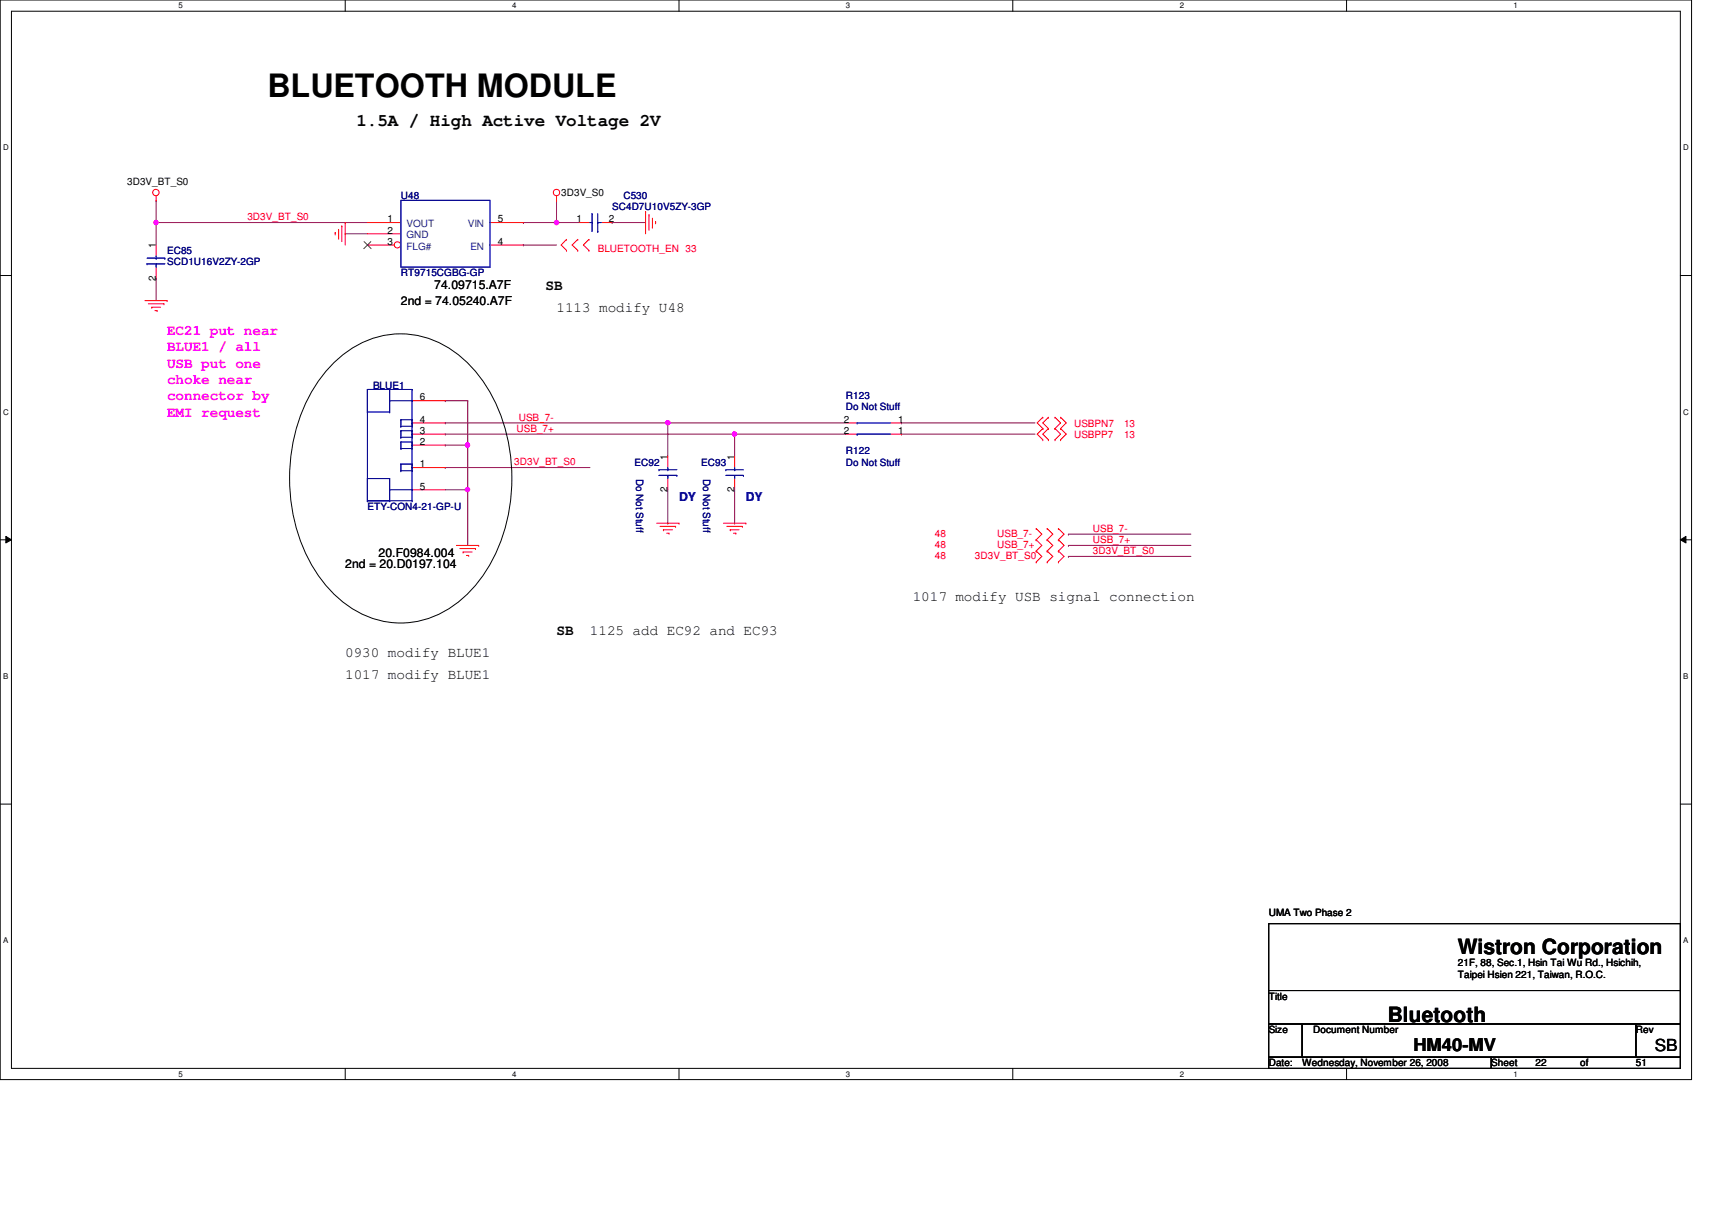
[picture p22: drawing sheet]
<svg xmlns="http://www.w3.org/2000/svg" width="297mm" height="210mm" viewBox="0 0 297 210" stroke-linecap="round" stroke-linejoin="round" font-family="sans-serif">
<defs><g id="words">
<text font-size="5.6" x="46.4" y="16.8">BLUETOOTH MODULE</text>
<g font-size="3.6">
<text x="252.9" y="165.6">Wistron Corporation</text>
<text x="240.8" y="177.3">Bluetooth</text>
</g>
<g font-size="3">
<text x="61.8" y="21.8">1.5A / High Active Voltage 2V</text>
<text x="245.2" y="182.4">HM40-MV</text>
</g>
<text font-size="2.9" x="287.1" y="182.3">SB</text>
<g font-size="2.5">
<text x="94.7" y="50.3">SB</text>
<text x="96.6" y="54.1">1113 modify U48</text>
<text x="158.4" y="104.3">1017 modify USB signal connection</text>
<text x="59.9" y="114">0930 modify BLUE1</text>
<text x="96.6" y="110.2">SB</text>
<text x="102.4" y="110.1">1125 add EC92 and EC93</text>
<text x="59.9" y="117.8">1017 modify BLUE1</text>
</g>
<g font-size="2.5" fill="#f0f">
<text x="29" y="58.1">EC21 put near</text>
<text x="29" y="60.9">BLUE1 / all</text>
<text x="29" y="63.8">USB put one</text>
<text x="29" y="66.6">choke near</text>
<text x="29" y="69.4">connector by</text>
<text x="29" y="72.3">EMI request</text>
</g>
<g font-size="2.1">
<text x="69.6" y="52.9">2nd = 74.05240.A7F</text>
<text x="75.3" y="50.2">74.09715.A7F</text>
<text x="59.9" y="98.5">2nd = 20.D0197.104</text>
<text x="65.7" y="96.6">20.F0984.004</text>
</g>
<g font-size="2.1" fill="#00f">
<text x="117.8" y="87">DY</text>
<text x="129.4" y="87">DY</text>
</g>
<g font-size="1.7">
<text x="22.1" y="32.1">3D3V_BT_S0</text>
<text x="97.4" y="34">3D3V_S0</text>
<text x="67.2" y="38.6">1</text>
<text x="67.2" y="40.5">2</text>
<text x="86.4" y="38.6">5</text>
<text x="100" y="38.6">1</text>
<text x="105.7" y="38.6">2</text>
<text x="27" y="43.1" transform="rotate(-90 27 43.1)">1</text>
<text x="67.2" y="42.5">3</text>
<text x="86.4" y="42.5">4</text>
<text x="27" y="48.7" transform="rotate(-90 27 48.7)">2</text>
<text x="72.9" y="69.5">6</text>
<text x="72.9" y="77.2">2</text>
<text x="72.9" y="75.3">3</text>
<text x="72.9" y="73.3">4</text>
<text x="146.4" y="73.3">2</text>
<text x="146.4" y="75.3">2</text>
<text x="155.8" y="73.3">1</text>
<text x="155.8" y="75.3">1</text>
<text x="72.9" y="81.1">1</text>
<text x="115.8" y="79.8" transform="rotate(-90 115.8 79.8)">1</text>
<text x="127.4" y="79.8" transform="rotate(-90 127.4 79.8)">1</text>
<text x="72.9" y="84.9">5</text>
<text x="115.8" y="85.3" transform="rotate(-90 115.8 85.3)">2</text>
<text x="127.4" y="85.3" transform="rotate(-90 127.4 85.3)">2</text>
<text x="220.1" y="159">UMA Two Phase 2</text>
<text x="252.9" y="167.6">21F, 88, Sec.1, Hsin Tai Wu Rd., Hsichih,</text>
<text x="220.1" y="173.4">Title</text>
<text x="252.9" y="169.7">Taipei Hsien 221, Taiwan, R.O.C.</text>
<text x="220.1" y="179.2">Size</text>
<text x="227.8" y="179.2">Document Number</text>
<text x="283.8" y="179.2">Rev</text>
<text x="220.1" y="185">Date:</text>
<text x="225.9" y="185">Wednesday, November 26, 2008</text>
<text x="258.7" y="185">Sheet</text>
<text x="266.4" y="185">22</text>
<text x="274.2" y="185">of</text>
<text x="283.8" y="185">51</text>
</g>
<g font-size="1.7" fill="#000080">
<text x="69.6" y="34.5">U48</text>
<text x="108.2" y="34.5">C530</text>
<text x="106.2" y="36.4">SC4D7U10V5ZY-3GP</text>
<text x="29" y="44.1">EC85</text>
<text x="29" y="46">SCD1U16V2ZY-2GP</text>
<text x="69.6" y="48">RT9715CGBG-GP</text>
<text x="64.7" y="67.4">BLUE1</text>
<text x="146.8" y="69.2">R123</text>
<text x="146.8" y="71.1">Do Not Stuff</text>
<text x="110.1" y="80.8">EC92</text>
<text x="110.4" y="83" transform="rotate(90 110.4 83)">Do Not Stuff</text>
<text x="121.7" y="80.8">EC93</text>
<text x="122" y="83" transform="rotate(90 122 83)">Do Not Stuff</text>
<text x="146.8" y="78.8">R122</text>
<text x="146.8" y="80.8">Do Not Stuff</text>
<text x="63.8" y="88.5">ETY-CON4-21-GP-U</text>
</g>
<g font-size="1.7" fill="#f00">
<text x="42.9" y="38.2">3D3V_BT_S0</text>
<text x="103.7" y="43.7">BLUETOOTH_EN 33</text>
<text x="89.6" y="74.9">USB_7+</text>
<text x="90" y="73">USB_7-</text>
<text x="186.3" y="74">USBPN7</text>
<text x="186.3" y="75.9">USBPP7</text>
<text x="195" y="74">13</text>
<text x="195" y="75.9">13</text>
<text x="89.2" y="80.7">3D3V_BT_S0</text>
<text x="162.2" y="93.1">48</text>
<text x="162.2" y="95">48</text>
<text x="173" y="93.1">USB_7-</text>
<text x="173" y="95">USB_7+</text>
<text x="189.6" y="92.3">USB_7-</text>
<text x="189.6" y="94.2">USB_7+</text>
<text x="162.2" y="97">48</text>
<text x="169.2" y="97">3D3V_BT_S0</text>
<text x="189.6" y="96.1">3D3V_BT_S0</text>
</g>
<g font-size="1.7" fill="#004080">
<text x="70.5" y="39.4">VOUT</text>
<text x="70.5" y="41.4">GND</text>
<text x="81.2" y="39.4">VIN</text>
<text x="70.5" y="43.3">FLG#</text>
<text x="81.6" y="43.3">EN</text>
</g>
<g font-size="1.4">
<text x="30.9" y="1.4">5</text>
<text x="88.9" y="1.4">4</text>
<text x="146.8" y="1.4">3</text>
<text x="204.7" y="1.4">2</text>
<text x="262.6" y="1.4">1</text>
<text x=".5" y="26.1">D</text>
<text x="292.1" y="26.1">D</text>
<text x=".5" y="71.9">C</text>
<text x="292.1" y="71.9">C</text>
<text x=".5" y="117.8">B</text>
<text x="292.1" y="117.8">B</text>
<text x=".5" y="163.6">A</text>
<text x="292.1" y="163.6">A</text>
<text x="30.9" y="186.8">5</text>
<text x="88.9" y="186.8">4</text>
<text x="146.8" y="186.8">3</text>
<text x="204.7" y="186.8">2</text>
<text x="262.6" y="186.8">1</text>
</g>
</g></defs>
<path d="M0 0h293.5v187.3h-293.5zM2 1.9h289.5v183.4h-289.5z" fill="none" stroke="#000" stroke-width=".17"/>
<g fill="#fff">
<path d="M30.9 .2h.8v1.5h-.8z"/>
<path d="M30.9 185.5h.8v1.6h-.8z"/>
</g>
<path d="M59.9 0v1.9M59.9 185.3v2" fill="none" stroke="#000" stroke-width=".17"/>
<g fill="#fff">
<path d="M88.9 .2h.7v1.5h-.7z"/>
<path d="M88.9 185.5h.7v1.6h-.7z"/>
</g>
<path d="M117.8 0v1.9M117.8 185.3v2" fill="none" stroke="#000" stroke-width=".17"/>
<g fill="#fff">
<path d="M146.8 .2h.7v1.5h-.7z"/>
<path d="M146.8 185.5h.7v1.6h-.7z"/>
</g>
<path d="M175.7 0v1.9M175.7 185.3v2" fill="none" stroke="#000" stroke-width=".17"/>
<g fill="#fff">
<path d="M204.7 .2h.7v1.5h-.7z"/>
<path d="M204.7 185.5h.7v1.6h-.7z"/>
</g>
<path d="M233.6 0v1.9M233.6 185.3v2" fill="none" stroke="#000" stroke-width=".17"/>
<g fill="#fff">
<path d="M262.6 .2h.8v1.5h-.8z"/>
<path d="M262.6 185.5h.8v1.6h-.8z"/>
<path d="M.5 24.8h1v1.6h-1z"/>
<path d="M292.1 24.8h.9v1.6h-.9z"/>
<path d="M.5 70.7h1v1.5h-1z"/>
<path d="M292.1 70.7h.9v1.5h-.9z"/>
</g>
<path d="M0 47.8h2M291.5 47.8h2" fill="none" stroke="#000" stroke-width=".17"/>
<g fill="#fff">
<path d="M.5 116.5h.9v1.6h-.9z"/>
<path d="M292.1 116.5h.8v1.6h-.8z"/>
</g>
<path d="M0 93.6h2M1 93l1 .6-1 .6zM291.5 93.6l1-.6v1.2zM291.5 93.6h2" fill="none" stroke="#000" stroke-width=".17"/>
<path d="M1 93l1 .6-1 .6zM291.5 93.6l1-.6v1.2z" fill="#000"/>
<g fill="#fff">
<path d="M.5 162.4h.9v1.5h-.9z"/>
<path d="M292.1 162.4h.8v1.5h-.8z"/>
</g>
<path d="M0 139.5h2M291.5 139.5h2" fill="none" stroke="#000" stroke-width=".17"/>
<g fill="none" stroke="#800040" stroke-width=".17">
<path d="M90.8 38.6h.1M90.8 38.6h9.7M96.6 38.6h.1M96.6 34.8h.1M96.6 34.8v3.8M106.2 38.6h.1M106.2 38.6h5.8M59.9 40.6h.1M59.9 40.6h3.9M90.8 42.5h.1M90.8 42.5h5.8M156.4 73.4h.1"/>
<path d="M156.4 75.3h.1M156.4 73.4h23.2M156.4 75.3h23.2"/>
</g>
<circle cx="96.6" cy="38.6" r=".38" fill="#f0f"/>
<circle cx="96.6" cy="38.6" r=".38" fill="none" stroke="#f0f" stroke-width=".17"/>
<path d="M27.1 38.6h.1M27.1 38.6h36.7M81.1 85h.1M81.1 85v9.6" fill="none" stroke="#800040" stroke-width=".17"/>
<circle cx="27.1" cy="38.6" r=".38" fill="#f0f"/>
<circle cx="27.1" cy="38.6" r=".38" fill="none" stroke="#f0f" stroke-width=".17"/>
<path d="M115.9 73.4h.1M115.9 73.4h30.9" fill="none" stroke="#800040" stroke-width=".17"/>
<circle cx="115.9" cy="73.3" r=".37" fill="#f0f"/>
<circle cx="115.9" cy="73.3" r=".37" fill="none" stroke="#f0f" stroke-width=".17"/>
<path d="M127.5 75.3h.1M127.5 75.3h19.3" fill="none" stroke="#800040" stroke-width=".17"/>
<circle cx="127.4" cy="75.3" r=".37" fill="#f0f"/>
<circle cx="127.4" cy="75.3" r=".37" fill="none" stroke="#f0f" stroke-width=".17"/>
<g fill="none" stroke="#800040" stroke-width=".17">
<path d="M27.1 34.8h.1M27.1 38.6h.1M27.1 34.8v7.7M27.1 48.3h.1M27.1 48.3v3.9M77.3 77.2h.1M77.3 69.5h.1M77.3 69.5h3.8M81.1 69.5h.1M81.1 69.5v7.7h-3.8M77.3 81.1h.1M77.3 81.1h25.1"/>
<path d="M77.3 85h3.8M81.1 85h.1M185.4 92.7h.1M185.4 94.6h.1M185.4 96.5h.1M185.4 92.7h21.2M185.4 94.6h21.2M185.4 96.5h21.2"/>
</g>
<circle cx="81.1" cy="84.9" r=".37" fill="#f0f"/>
<circle cx="81.1" cy="84.9" r=".37" fill="none" stroke="#f0f" stroke-width=".17"/>
<path d="M81.1 77.2h.1M81.1 77.2v7.8" fill="none" stroke="#800040" stroke-width=".17"/>
<circle cx="81.1" cy="77.2" r=".38" fill="#f0f"/>
<circle cx="81.1" cy="77.2" r=".38" fill="none" stroke="#f0f" stroke-width=".17"/>
<path d="M77.3 73.4h.1M77.3 75.3h.1M77.3 73.4h38.6M77.3 75.3h50.2M115.9 73.4h.1M115.9 73.4v5.8M127.5 75.3h.1M127.5 75.3v3.9M115.9 90.8h.1M115.9 85v5.8M127.5 90.8h.1M127.5 85v5.8" fill="none" stroke="#800040" stroke-width=".17"/>
<g fill="none" stroke="#f00" stroke-width=".17">
<path d="M27.1 34.8h.1M27.1 34v.8M58.8 39.8v1.5M59.3 39.2h.1M59.3 39.2v2.7M59.9 38.6h.1M59.9 38.6v3.9M63.8 38.6h5.7M96.6 34.8h.1M96.6 34v.8M100.5 38.6h1.9M104.3 38.6h1.9"/>
<path d="M112 36.7h.1M112 36.7v3.9M112.6 37.3h.1M112.6 37.3v2.7M113.2 39.4h.1M113.2 37.8v1.6M113.7 38.4h.1M113.7 38.4v.4M25.1 52.2h3.9M25.7 52.7h2.7M26.3 53.3h.1M26.3 53.3h1.6"/>
<path d="M26.9 53.9h.4M27.1 42.5v1.9M27.1 46.4v1.9M27.3 53.9h.1M28.4 52.7h.1M29 52.2h.1M58.2 40.3h.1M58.2 40.3v.5M58.8 41.3h.1M63.8 40.6h5.7M98.3 41.5h.1M98.3 43.4h.1"/>
<path d="M98.3 41.5l-.9 1 .9 .9M100.2 43.4h.1M100.2 41.5h.1M100.2 41.5l-.9 1 .9 .9M102.2 41.5h.1M102.2 43.4h.1M102.2 41.5l-1 1 1 .9M71.5 73.4h5.8M71.5 75.3h5.8M71.5 77.2h5.8M71.5 69.5h5.8M115.9 79.2v1.9"/>
<path d="M146.8 73.4h1.9M146.8 75.3h1.9M154.5 73.4h1.9M154.5 75.3h1.9M180.9 74.3h.1M180.9 72.4h.1M180.9 76.3h.1M180.9 72.4l-.9 1 .9 .9M180.9 74.3l-.9 1 .9 1M181.9 74.3h.1M181.9 72.4h.1M181.9 76.3h.1"/>
<path d="M181.9 72.4l-1 1 1 .9M181.9 74.3l-1 1 1 1M183 72.4h.1M183 74.3h.1M183 76.3h.1M183 72.4l1 1-1 .9M183 74.3l1 1-1 1M184 74.3h.1M184 72.4h.1M184 76.3h.1M184 72.4l1 1-1 .9M184 74.3l1 1-1 1"/>
<path d="M71.5 85h5.8M71.5 81.1h5.8M79.2 94.6h3.9M79.8 95.2h2.7M80.3 95.8h.1M80.3 95.8h1.6M80.9 96.4h.4M81.3 96.4h.1M82.5 95.2h.1M83.1 94.6h.1M114 90.8h3.8M114.5 91.3h2.7"/>
<path d="M115.1 91.9h.1M115.1 91.9h1.6M115.7 92.5h.4M115.9 83v2M116.1 92.5h.1M117.2 91.3h.1M117.8 90.8h.1M125.5 90.8h3.9M126.1 91.3h2.7M126.7 91.9h.1M126.7 91.9h1.5M127.3 92.5h.4"/>
<path d="M127.7 92.5h.1M128.8 91.3h.1M129.4 90.8h.1M179.8 93.6h.1M179.8 91.7h.1M179.8 95.6h.1M179.8 97.5h.1M179.8 93.6l1 1-1 1M179.8 91.7l1 1-1 .9M179.8 95.6l1 .9-1 1M181.7 91.7h.1M181.7 93.6h.1"/>
<path d="M181.7 95.6h.1M181.7 97.5h.1M181.7 91.7l1 1-1 .9M181.7 93.6l1 1-1 1M181.7 95.6l1 .9-1 1M183.6 93.6h.1M183.6 91.7h.1M183.6 95.6h.1M183.6 97.5h.1M183.6 93.6l1 1-1 1M183.6 91.7l1 1-1 .9M183.6 95.6l1 .9-1 1"/>
<circle cx="27" cy="33.4" r=".56"/>
<circle cx="96.6" cy="33.4" r=".56"/>
</g>
<path d="M57.6 63.2a15.9 15.9 0 0 1 23.8 0 28.7 28.7 0 0 1 7.3 21.9 27.3 27.3 0 0 1-8.6 18.8 15.7 15.7 0 0 1-21.2 0 27.7 27.7 0 0 1-8.7-20.9 28.5 28.5 0 0 1 7.4-19.8zM220.1 160.2h71.4v11.6h-71.4zM220.1 171.8h71.4v5.8h-71.4zM220.1 177.6h5.8v5.8h-5.8zM225.9 177.6h57.9v5.8h-57.9zM283.8 177.6h7.7v5.8h-7.7zM220.1 183.4h38.6v1.9h-38.6zM258.7 183.4h32.8v1.9h-32.8z" fill="none" stroke="#000" stroke-width=".17"/>
<g fill="none" stroke="#00f" stroke-width=".17">
<path d="M102.4 38.6h.3M102.7 38.6h.1M102.7 37.1h.1M102.7 37.1v3.1M103.7 38.6h.1M103.7 38.6h.6M103.7 37.1v3.1M25.5 45.8h.1M25.5 44.8h3.1M25.5 45.8h3.1M27.1 44.8h.1M27.1 45.8h.1"/>
<path d="M27.1 44.4v.4M27.1 45.8v.6M28.6 44.8h.1M103.7 40.2h.1M63.8 71.5h.1M63.8 67.6h.1M63.8 67.6h7.7M63.8 71.5h3.8M63.8 67.6v19.3M67.6 67.6h.1M67.6 71.5h.1M67.6 67.6v3.9"/>
<path d="M67.6 69.5h3.9M69.5 72.8h.1M69.5 74h.1M69.5 74.7h.1M69.5 75.9h.1M69.5 76.7h.1M69.5 77.8h.1M69.5 72.8h2M69.5 72.8v1.2M69.5 74.7v1.2M69.5 76.7v1.1M69.5 74h2"/>
<path d="M69.5 74.7h2M69.5 75.9h2M69.5 76.7h2M69.5 77.8h2M71.5 72.8h.1M71.5 74h.1M71.5 73.4h.1M71.5 74.7h.1M71.5 75.9h.1M71.5 75.3h.1M71.5 76.7h.1M71.5 77.8h.1"/>
<path d="M71.5 77.2h.1M71.5 67.6h.1M71.5 69.5h.1M71.5 67.6v19.3M148.7 73.4h.1M148.7 75.3h.1M148.7 73.4h5.8M148.7 75.3h5.8M63.8 86.9h.1M63.8 83h.1M63.8 83h3.8M63.8 86.9h7.7"/>
<path d="M67.6 83h.1M67.6 86.9h.1M67.6 83v3.9M67.6 85h3.9M69.5 80.5h.1M69.5 81.7h.1M69.5 80.5v1.2M69.5 80.5h2M69.5 81.7h2M71.5 80.5h.1M71.5 81.7h.1M71.5 81.1h.1"/>
<path d="M71.5 86.9h.1M71.5 85h.1M114.3 81.5h.1M114.3 81.5h3.1M114.3 82.5h3.1M115.9 81.5h.1M115.9 82.5h.1M115.9 81.1v.4M115.9 82.5v.5M117.4 82.5h.1"/>
</g>
<circle cx="69" cy="42.5" r=".55" fill="#fff"/>
<g fill="none" stroke="#f00" stroke-width=".17">
<path d="M85 38.6h5.8M63.8 42.5h4.6M85 42.5h5.8M127.5 79.2v1.9M127.5 83v2"/>
<circle cx="69" cy="42.5" r=".55"/>
</g>
<path d="M63.2 41.9l1.2 1.2M64.3 41.9l-1.2 1.2" fill="none" stroke="#804000" stroke-width=".17"/>
<path d="M69.5 34.8h15.5v11.6h-15.5zM125.9 81.5h.1M125.9 81.5h3.1M125.9 82.5h3.1M127.5 81.5h.1M127.5 82.5h.1M127.5 81.1v.4M127.5 82.5v.5M129 82.5h.1" fill="none" stroke="#00f" stroke-width=".17"/>
<circle cx="96.6" cy="38.6" r=".38" fill="#f0f"/>
<circle cx="96.6" cy="38.6" r=".38" fill="none" stroke="#f0f" stroke-width=".17"/>
<circle cx="27.1" cy="38.6" r=".38" fill="#f0f"/>
<circle cx="27.1" cy="38.6" r=".38" fill="none" stroke="#f0f" stroke-width=".17"/>
<circle cx="115.9" cy="73.3" r=".37" fill="#f0f"/>
<circle cx="115.9" cy="73.3" r=".37" fill="none" stroke="#f0f" stroke-width=".17"/>
<circle cx="127.4" cy="75.3" r=".37" fill="#f0f"/>
<circle cx="127.4" cy="75.3" r=".37" fill="none" stroke="#f0f" stroke-width=".17"/>
<circle cx="81.1" cy="84.9" r=".37" fill="#f0f"/>
<circle cx="81.1" cy="84.9" r=".37" fill="none" stroke="#f0f" stroke-width=".17"/>
<circle cx="81.1" cy="77.2" r=".38" fill="#f0f"/>
<circle cx="81.1" cy="77.2" r=".38" fill="none" stroke="#f0f" stroke-width=".17"/>
<use href="#words"/>
</svg>
